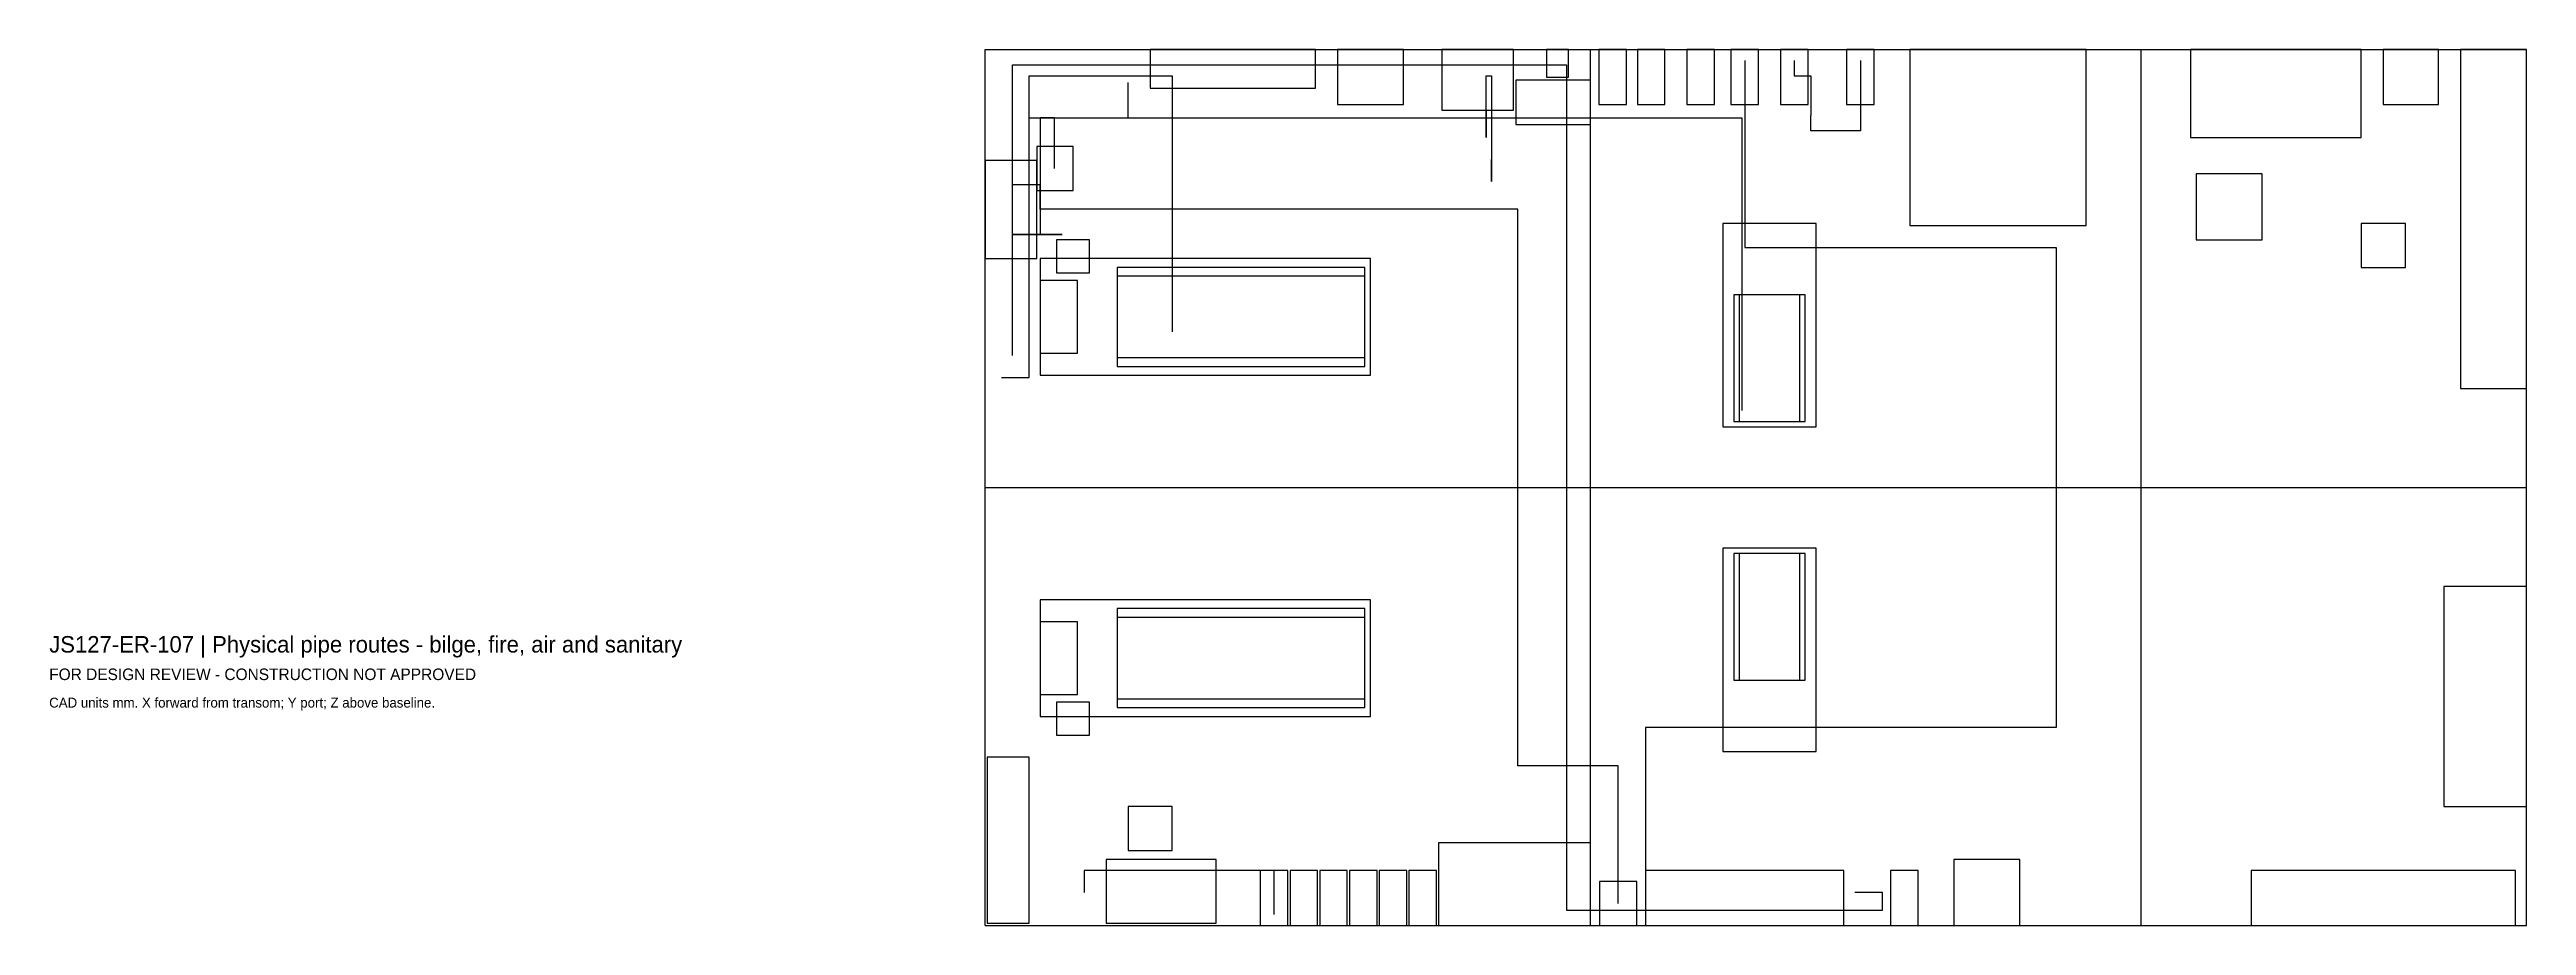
# Model space of a CAD drawing. Header units: millimetres. Extents: x 3 to 22500, y -3980 to 3980.
import ezdxf

# ---------------------------------------------------------------- set-up
doc = ezdxf.new("R2010")
doc.units = ezdxf.units.MM
for name, color, linetype in [('ANNOTATION', 7, 'Continuous'), ('CENTERLINE', 8, 'Continuous'), ('EQUIPMENT', 3, 'Continuous'), ('GEOMETRY', 7, 'Continuous'), ('PIPING', 4, 'Continuous')]:
    doc.layers.add(name, color=color, linetype=linetype)

msp = doc.modelspace()

# ---------------------------------------------------------------- linework, layer by layer
at = {"layer": 'CENTERLINE'}
msp.add_line((8500, 0), (22500, 0), dxfattribs=at)
at = {"layer": 'EQUIPMENT'}
for points in [[(10000, 3630), (11500, 3630), (11500, 3980), (10000, 3980)], [(11700, 3480), (12300, 3480), (12300, 3980), (11700, 3980)], [(12650, 3430), (13300, 3430), (13300, 3980), (12650, 3980)], [(13600, 3730), (13800, 3730), (13800, 3980), (13600, 3980)], [(14075, 3480), (14325, 3480), (14325, 3980), (14075, 3980)], [(14425, 3480), (14675, 3480), (14675, 3980), (14425, 3980)], [(14875, 3480), (15125, 3480), (15125, 3980), (14875, 3980)], [(15275, 3480), (15525, 3480), (15525, 3980), (15275, 3980)], [(15725, 3480), (15975, 3480), (15975, 3980), (15725, 3980)], [(16325, 3480), (16575, 3480), (16575, 3980), (16325, 3980)], [(16900, 2380), (18500, 2380), (18500, 3980), (16900, 3980)], [(19450, 3180), (21000, 3180), (21000, 3980), (19450, 3980)], [(21200, 3480), (21700, 3480), (21700, 3980), (21200, 3980)], [(21900, 900), (22500, 900), (22500, 3980), (21900, 3980)], [(13320, 3300), (14000, 3300), (14000, 3700), (13320, 3700)], [(8500, 2080), (8970, 2080), (8970, 2970), (8500, 2970)], [(8970, 2700), (9300, 2700), (9300, 3100), (8970, 3100)], [(19500, 2250), (20100, 2250), (20100, 2850), (19500, 2850)], [(9150, 1950), (9450, 1950), (9450, 2250), (9150, 2250)], [(15200, 550), (16050, 550), (16050, 2400), (15200, 2400)], [(21000, 2000), (21400, 2000), (21400, 2400), (21000, 2400)], [(9000, 1020), (12000, 1020), (12000, 2080), (9000, 2080)], [(9000, 1220), (9340, 1220), (9340, 1880), (9000, 1880)], [(9700, 1100), (11950, 1100), (11950, 2000), (9700, 2000)], [(9700, 1180), (11950, 1180), (11950, 1920), (9700, 1920)], [(15300, 600), (15950, 600), (15950, 1750), (15300, 1750)], [(15350, 600), (15900, 600), (15900, 1750), (15350, 1750)], [(15200, -2400), (16050, -2400), (16050, -550), (15200, -550)], [(15300, -1750), (15950, -1750), (15950, -600), (15300, -600)], [(15350, -1750), (15900, -1750), (15900, -600), (15350, -600)], [(9000, -2080), (12000, -2080), (12000, -1020), (9000, -1020)], [(9700, -2000), (11950, -2000), (11950, -1100), (9700, -1100)], [(21750, -2900), (22500, -2900), (22500, -900), (21750, -900)], [(9000, -1880), (9340, -1880), (9340, -1220), (9000, -1220)], [(9700, -1920), (11950, -1920), (11950, -1180), (9700, -1180)], [(9150, -2250), (9450, -2250), (9450, -1950), (9150, -1950)], [(8520, -3960), (8900, -3960), (8900, -2450), (8520, -2450)], [(9800, -3300), (10200, -3300), (10200, -2900), (9800, -2900)], [(12620, -3980), (14000, -3980), (14000, -3230), (12620, -3230)], [(9600, -3960), (10600, -3960), (10600, -3380), (9600, -3380)], [(11000, -3980), (11250, -3980), (11250, -3480), (11000, -3480)], [(11270, -3980), (11520, -3980), (11520, -3480), (11270, -3480)], [(11540, -3980), (11790, -3980), (11790, -3480), (11540, -3480)], [(11810, -3980), (12060, -3980), (12060, -3480), (11810, -3480)], [(12080, -3980), (12330, -3980), (12330, -3480), (12080, -3480)], [(12350, -3980), (12600, -3980), (12600, -3480), (12350, -3480)], [(14080, -3980), (14420, -3980), (14420, -3580), (14080, -3580)], [(14500, -3980), (16300, -3980), (16300, -3480), (14500, -3480)], [(16725, -3980), (16975, -3980), (16975, -3480), (16725, -3480)], [(17300, -3980), (17900, -3980), (17900, -3380), (17300, -3380)], [(20000, -3980), (22400, -3980), (22400, -3480), (20000, -3480)]]:
    msp.add_lwpolyline(points, close=True, dxfattribs=at)
at = {"layer": 'GEOMETRY'}
for p, q in [((8500, 3980), (14000, 3980)), ((8500, -3980), (8500, 3980)), ((14000, 3980), (19000, 3980)), ((14000, -3980), (14000, 3980)), ((19000, 3980), (22500, 3980)), ((19000, -3980), (19000, 3980)), ((22500, -3980), (22500, 3980)), ((8500, -3980), (14000, -3980)), ((14000, -3980), (19000, -3980)), ((19000, -3980), (22500, -3980))]:
    msp.add_line(p, q, dxfattribs=at)
at = {"layer": 'PIPING'}
for p, q in [((8750, 1200), (8750, 3840)), ((8750, 3840), (13780, 3840)), ((13780, 3840), (13780, -3840)), ((15400, 3880), (15400, 3880)), ((15400, 3880), (15400, 3880)), ((15400, 3880), (15400, 2180)), ((15850, 3880), (15850, 3880)), ((15850, 3880), (15850, 3880)), ((15850, 3880), (15850, 3740)), ((16450, 3880), (16450, 3880)), ((16450, 3880), (16450, 3880)), ((16450, 3880), (16450, 3240)), ((8900, 1000), (8900, 3740)), ((8900, 3740), (10200, 3740)), ((9800, 3430), (9800, 3680)), ((10200, 3740), (10200, 1415)), ((13050, 3180), (13050, 3740)), ((13050, 3740), (13100, 3740)), ((13100, 3740), (13100, 2780)), ((15850, 3740), (16000, 3740)), ((16000, 3740), (16000, 3380)), ((9800, 3360), (9800, 3430)), ((9800, 3430), (9800, 3430)), ((13050, 3430), (13050, 3180)), ((13050, 3180), (13050, 3430)), ((13050, 3430), (13050, 3180)), ((16000, 3240), (16000, 3380)), ((16000, 3380), (16000, 3380)), ((16000, 3380), (16000, 3380)), ((16000, 3380), (16000, 3380)), ((16000, 3380), (16000, 3380)), ((8900, 1000), (8900, 3360)), ((8900, 3360), (15375, 3360)), ((8900, 1000), (8900, 3360)), ((8900, 3360), (9800, 3360)), ((9130, 3360), (9000, 3360)), ((9000, 3360), (9000, 2300)), ((9130, 2900), (9130, 3360)), ((13050, 3180), (13050, 3180)), ((13050, 3180), (13050, 3180)), ((15375, 3360), (15375, 700)), ((16450, 3240), (16000, 3240)), ((13100, 2780), (13100, 2980)), ((13100, 2980), (13100, 2980)), ((9000, 2750), (8750, 2750)), ((9000, 2530), (9000, 2750)), ((9000, 2750), (9000, 2750)), ((9130, 2900), (9130, 2900)), ((9130, 2900), (9130, 2900)), ((13100, 2780), (13100, 2780)), ((13100, 2780), (13100, 2780)), ((13100, 2780), (13100, 2780)), ((13100, 2780), (13100, 2780)), ((13340, 2530), (9000, 2530)), ((13340, -2530), (13340, 2530)), ((9000, 2300), (8750, 2300)), ((8750, 2300), (9000, 2300)), ((9200, 2300), (8950, 2300)), ((9000, 2300), (9000, 2300)), ((9000, 2300), (9000, 2300)), ((9000, 2300), (9200, 2300)), ((15400, 2180), (18230, 2180)), ((18230, 2180), (18230, -2180)), ((10200, 1415), (10200, 1415)), ((10200, 1415), (10200, 1415)), ((8750, 1200), (8750, 1200)), ((8750, 1200), (8750, 1200)), ((8650, 1000), (8900, 1000)), ((8650, 1000), (8900, 1000)), ((8650, 1000), (8900, 1000)), ((8900, 1000), (8900, 1000)), ((8900, 1000), (8900, 1000)), ((8900, 1000), (8900, 1000)), ((15375, 700), (15375, 700)), ((15375, 700), (15375, 700)), ((18230, -2180), (14500, -2180)), ((14500, -2180), (14500, -3680)), ((14250, -2530), (13340, -2530)), ((14250, -3780), (14250, -2530)), ((11125, -3480), (9400, -3480)), ((9400, -3480), (9400, -3680)), ((11125, -3880), (11125, -3480)), ((9400, -3680), (9400, -3680)), ((9400, -3680), (9400, -3680)), ((14250, -3780), (14250, -3780)), ((14250, -3780), (14250, -3780)), ((14500, -3680), (14500, -3680)), ((14500, -3680), (14500, -3680)), ((16650, -3680), (16400, -3680)), ((16650, -3840), (16650, -3680)), ((16650, -3680), (16650, -3680)), ((11125, -3880), (11125, -3880)), ((11125, -3880), (11125, -3880)), ((13780, -3840), (16650, -3840))]:
    msp.add_line(p, q, dxfattribs=at)

# ---------------------------------------------------------------- texts
at = {"layer": 'ANNOTATION'}
for s, height, p in [('JS127-ER-107 | Physical pipe routes - bilge, fire, air and sanitary', 150, (0, -1500)), ('FOR DESIGN REVIEW - CONSTRUCTION NOT APPROVED', 105, (0, -1750)), ('CAD units mm. X forward from transom; Y port; Z above baseline.', 90, (0, -2000))]:
    msp.add_text(s, height=height, dxfattribs=at).set_placement(p)

doc.saveas('drawing.dxf')
